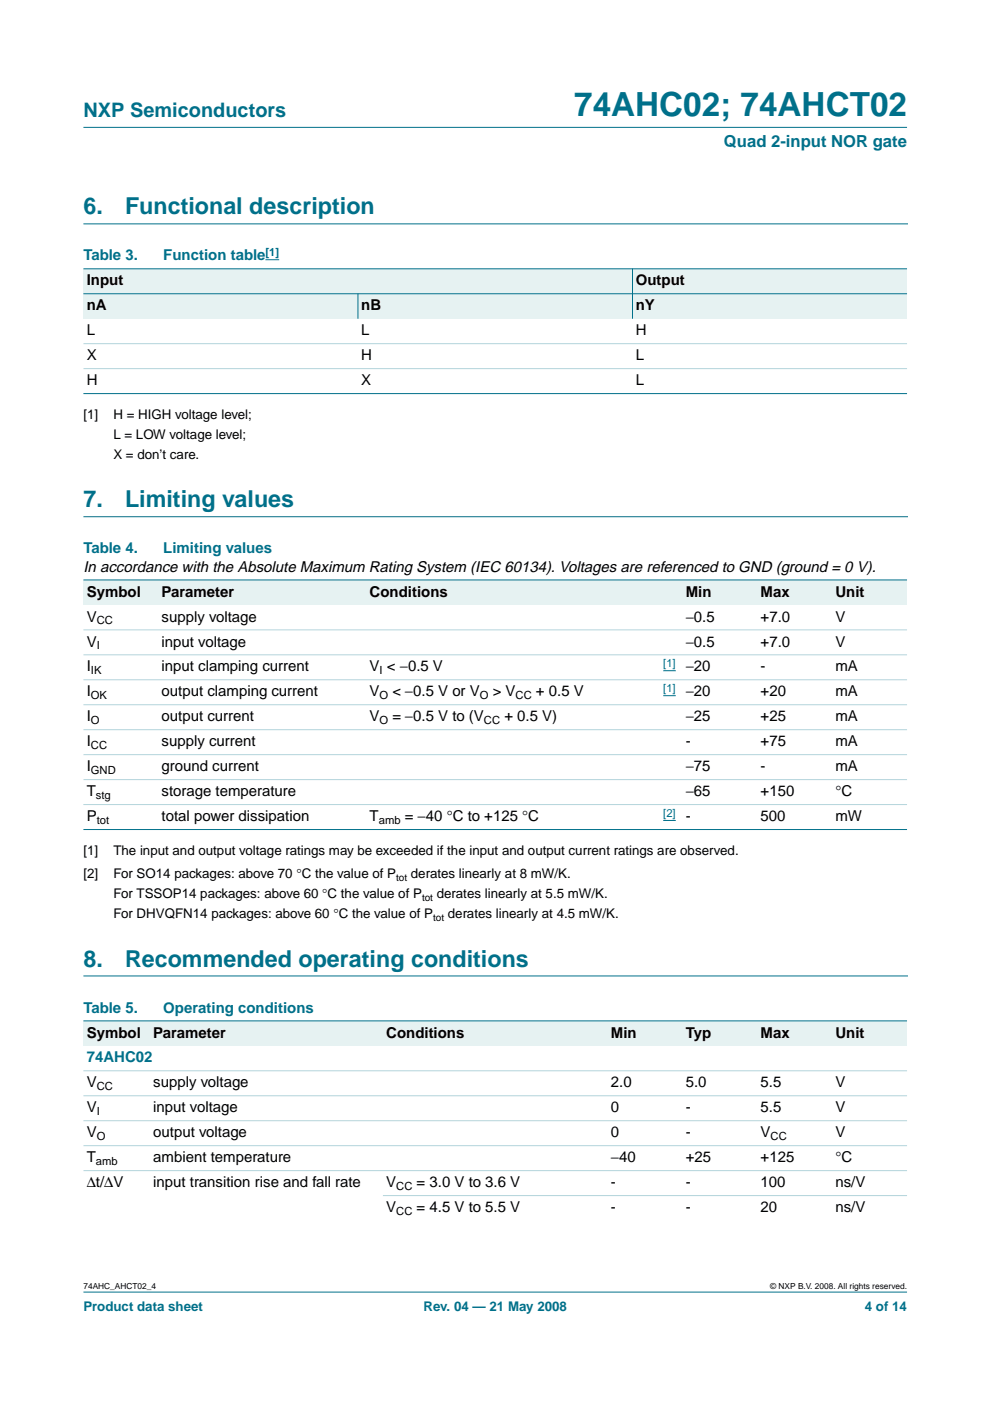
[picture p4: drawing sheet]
<svg xmlns="http://www.w3.org/2000/svg" width="210mm" height="297mm" viewBox="0 0 210 297" stroke-linecap="round" stroke-linejoin="round" font-family="sans-serif">
<defs><g id="words">
<text font-size="7.1" fill="#00708a" x="121.7" y="24.7">74AHC02; 74AHCT02</text>
<g font-size="4.9" fill="#00708a">
<text x="17.7" y="45.5">6.</text>
<text x="26.5" y="45.5">Functional description</text>
<text x="17.7" y="107.6">7.</text>
<text x="26.5" y="107.6">Limiting values</text>
<text x="17.7" y="204.9">8.</text>
<text x="26.5" y="204.9">Recommended operating conditions</text>
</g>
<text font-size="4.2" fill="#00708a" x="17.7" y="24.9">NXP Semiconductors</text>
<text font-size="3.5" fill="#00708a" x="153.5" y="31.1">Quad 2-input NOR gate</text>
<g font-size="3.2" fill="#00708a">
<text x="17.7" y="55.2">Table 3.</text>
<text x="34.6" y="55.2">Function table</text>
<text x="17.7" y="117.3">Table 4.</text>
<text x="34.6" y="117.3">Limiting values</text>
<text x="17.7" y="214.7">Table 5.</text>
<text x="34.6" y="214.7">Operating conditions</text>
<text x="18.4" y="225.3">74AHC02</text>
</g>
<g font-size="3.2">
<text x="18.4" y="60.5">Input</text>
<text x="18.4" y="65.8">nA</text>
<text x="76.6" y="65.8">nB</text>
<text x="134.8" y="60.5">Output</text>
<text x="134.8" y="65.8">nY</text>
<text x="18.4" y="71.1">L</text>
<text x="76.6" y="71.1">L</text>
<text x="134.8" y="71.1">H</text>
<text x="18.4" y="76.4">X</text>
<text x="76.6" y="76.4">H</text>
<text x="134.8" y="76.4">L</text>
<text x="18.4" y="81.7">H</text>
<text x="76.6" y="81.7">X</text>
<text x="134.8" y="81.7">L</text>
<text x="17.7" y="121.2">In accordance with the Absolute Maximum Rating System (IEC 60134). Voltages are referenced to GND (ground = 0 V).</text>
<text x="18.4" y="126.5">Symbol</text>
<text x="18.4" y="131.8">V</text>
<text x="34.3" y="126.5">Parameter</text>
<text x="34.3" y="131.8">supply voltage</text>
<text x="78.4" y="126.5">Conditions</text>
<text x="145.4" y="126.5">Min</text>
<text x="145.4" y="131.8">−0.5</text>
<text x="161.3" y="131.8">+7.0</text>
<text x="161.3" y="126.5">Max</text>
<text x="177.1" y="131.8">V</text>
<text x="177.1" y="126.5">Unit</text>
<text x="18.4" y="137.1">V</text>
<text x="34.3" y="137.1">input voltage</text>
<text x="145.4" y="137.1">−0.5</text>
<text x="161.3" y="137.1">+7.0</text>
<text x="177.1" y="137.1">V</text>
<text x="18.4" y="142.4">I</text>
<text x="34.3" y="142.4">input clamping current</text>
<text x="78.4" y="142.4">V &lt; −0.5 V</text>
<text x="145.4" y="142.4">−20</text>
<text x="161.3" y="142.4">-</text>
<text x="177.1" y="142.4">mA</text>
<text x="18.4" y="147.7">I</text>
<text x="34.3" y="147.7">output clamping current</text>
<text x="78.4" y="147.7">V</text>
<text x="83.2" y="147.7">&lt; −0.5 V or V</text>
<text x="104.5" y="147.7">&gt; V</text>
<text x="113.6" y="147.7">+ 0.5 V</text>
<text x="145.4" y="147.7">−20</text>
<text x="161.3" y="147.7">+20</text>
<text x="177.1" y="147.7">mA</text>
<text x="18.4" y="152.9">I</text>
<text x="34.3" y="152.9">output current</text>
<text x="78.4" y="152.9">V</text>
<text x="83.2" y="152.9">= −0.5 V to (V</text>
<text x="106.9" y="152.9">+ 0.5 V)</text>
<text x="145.4" y="152.9">−25</text>
<text x="161.3" y="152.9">+25</text>
<text x="177.1" y="152.9">mA</text>
<text x="18.4" y="158.2">I</text>
<text x="34.3" y="158.2">supply current</text>
<text x="145.4" y="158.2">-</text>
<text x="161.3" y="158.2">+75</text>
<text x="177.1" y="158.2">mA</text>
<text x="18.4" y="163.5">I</text>
<text x="34.3" y="163.5">ground current</text>
<text x="145.4" y="163.5">−75</text>
<text x="161.3" y="163.5">-</text>
<text x="177.1" y="163.5">mA</text>
<text x="18.4" y="168.8">T</text>
<text x="34.3" y="168.8">storage temperature</text>
<text x="145.4" y="168.8">−65</text>
<text x="161.3" y="168.8">+150</text>
<text x="177.1" y="168.8">°C</text>
<text x="18.4" y="174.1">P</text>
<text x="34.3" y="174.1">total power dissipation</text>
<text x="78.4" y="174.1">T</text>
<text x="85.8" y="174.1">= −40 °C to +125 °C</text>
<text x="145.4" y="174.1">-</text>
<text x="161.3" y="174.1">500</text>
<text x="177.1" y="174.1">mW</text>
<text x="18.4" y="220">Symbol</text>
<text x="32.5" y="220">Parameter</text>
<text x="81.9" y="220">Conditions</text>
<text x="129.5" y="220">Min</text>
<text x="145.4" y="220">Typ</text>
<text x="161.3" y="220">Max</text>
<text x="177.1" y="220">Unit</text>
<text x="18.4" y="230.6">V</text>
<text x="32.5" y="230.6">supply voltage</text>
<text x="129.5" y="230.6">2.0</text>
<text x="145.4" y="230.6">5.0</text>
<text x="161.3" y="230.6">5.5</text>
<text x="177.1" y="230.6">V</text>
<text x="18.4" y="235.8">V</text>
<text x="32.5" y="235.8">input voltage</text>
<text x="129.5" y="235.8">0</text>
<text x="145.4" y="235.8">-</text>
<text x="161.3" y="235.8">5.5</text>
<text x="177.1" y="235.8">V</text>
<text x="18.4" y="241.1">V</text>
<text x="32.5" y="241.1">output voltage</text>
<text x="129.5" y="241.1">0</text>
<text x="145.4" y="241.1">-</text>
<text x="161.3" y="241.1">V</text>
<text x="177.1" y="241.1">V</text>
<text x="18.4" y="246.4">T</text>
<text x="18.4" y="251.7">∆t/∆V</text>
<text x="32.5" y="251.7">input transition rise and fall rate</text>
<text x="32.5" y="246.4">ambient temperature</text>
<text x="81.9" y="251.7">V</text>
<text x="88.3" y="251.7">= 3.0 V to 3.6 V</text>
<text x="129.5" y="246.4">−40</text>
<text x="129.5" y="251.7">-</text>
<text x="145.4" y="246.4">+25</text>
<text x="145.4" y="251.7">-</text>
<text x="161.3" y="246.4">+125</text>
<text x="161.3" y="251.7">100</text>
<text x="177.1" y="246.4">°C</text>
<text x="177.1" y="251.7">ns/V</text>
<text x="81.9" y="257">V</text>
<text x="88.3" y="257">= 4.5 V to 5.5 V</text>
<text x="129.5" y="257">-</text>
<text x="145.4" y="257">-</text>
<text x="161.3" y="257">20</text>
<text x="177.1" y="257">ns/V</text>
</g>
<g font-size="2.8">
<text x="17.7" y="88.9">[1]</text>
<text x="24" y="88.9">H = HIGH voltage level;</text>
<text x="24" y="93.1">L = LOW voltage level;</text>
<text x="24" y="97.3">X = don’t care.</text>
<text x="17.7" y="181.3">[1]</text>
<text x="24" y="181.3">The input and output voltage ratings may be exceeded if the input and output current ratings are observed.</text>
<text x="17.7" y="186.2">[2]</text>
<text x="24" y="186.2">For SO14 packages: above 70 °C the value of P</text>
<text x="24" y="190.5">For TSSOP14 packages: above 60 °C the value of P</text>
<text x="87.1" y="186.2">derates linearly at 8 mW/K.</text>
<text x="92.6" y="190.5">derates linearly at 5.5 mW/K.</text>
<text x="24" y="194.7">For DHVQFN14 packages: above 60 °C the value of P</text>
<text x="95" y="194.7">derates linearly at 4.5 mW/K.</text>
</g>
<g font-size="2.8" fill="#00708a">
<text x="17.7" y="278">Product data sheet</text>
<text x="89.8" y="278">Rev. 04 — 21 May 2008</text>
<text x="183.4" y="278">4 of 14</text>
</g>
<g font-size="2.4" fill="#00f">
<text x="56.3" y="54.3">[1]</text>
<text x="140.6" y="141.4">[1]</text>
<text x="140.6" y="146.7">[1]</text>
<text x="140.6" y="173.2">[2]</text>
</g>
<g font-size="2.4">
<text x="20.5" y="132.4">CC</text>
<text x="20.5" y="137.6">I</text>
<text x="19.3" y="142.9">IK</text>
<text x="80.5" y="142.9">I</text>
<text x="19.3" y="148.2">OK</text>
<text x="80.5" y="148.2">O</text>
<text x="101.7" y="148.2">O</text>
<text x="109.3" y="148.2">CC</text>
<text x="19.3" y="153.5">O</text>
<text x="80.5" y="153.5">O</text>
<text x="102.6" y="153.5">CC</text>
<text x="19.3" y="158.8">CC</text>
<text x="19.3" y="164.1">GND</text>
<text x="20.3" y="169.4">stg</text>
<text x="20.5" y="174.7">tot</text>
<text x="80.3" y="174.7">amb</text>
<text x="20.5" y="231.1">CC</text>
<text x="20.5" y="236.4">I</text>
<text x="20.5" y="241.7">O</text>
<text x="163.4" y="241.7">CC</text>
<text x="20.3" y="247">amb</text>
<text x="84" y="252.3">CC</text>
<text x="84" y="257.6">CC</text>
</g>
<g font-size="2.1">
<text x="84" y="186.7">tot</text>
<text x="89.5" y="191">tot</text>
<text x="91.8" y="195.2">tot</text>
</g>
<g font-size="1.8">
<text x="17.7" y="273.4">74AHC_AHCT02_4</text>
<text x="163.3" y="273.4">© NXP B.V. 2008. All rights reserved.</text>
</g>
</g></defs>
<g fill="#00708a" stroke="#00708a" stroke-width=".21">
<path d="M17.7 273.9h174.6z"/>
<path d="M17.7 27h174.6z"/>
</g>
<path d="M17.7 47.5h174.7M17.7 109.6h174.7M17.7 206.9h174.7" fill="none" stroke="#00708a" stroke-width=".21"/>
<path d="M56.3 55.1h2.9" fill="none" stroke="#00f" stroke-width=".21"/>
<g fill="#e6f2f2">
<path d="M17.7 57h116.4v5.3h-116.4z" fill-rule="evenodd"/>
<path d="M134.1 57h58.2v5.3h-58.2z" fill-rule="evenodd"/>
<path d="M17.7 62.3h58.2v5.3h-58.2z" fill-rule="evenodd"/>
<path d="M75.9 62.3h58.2v5.3h-58.2z" fill-rule="evenodd"/>
<path d="M134.1 62.3h58.2v5.3h-58.2z" fill-rule="evenodd"/>
</g>
<g fill="#00708a" stroke="#00708a" stroke-width=".21">
<path d="M75.9 62.2v5.4z"/>
<path d="M134.1 56.9v10.7z"/>
<path d="M17.7 57h174.6z"/>
<path d="M17.7 62.3h174.6z"/>
<path d="M17.7 83.4h174.6z"/>
</g>
<g fill="#b3d4db" stroke="#b3d4db" stroke-width=".21">
<path d="M17.7 72.9h174.6z"/>
<path d="M17.7 78.2h174.6z"/>
</g>
<g fill="#e6f2f2">
<path d="M17.7 123h15.9v5.3h-15.9z" fill-rule="evenodd"/>
<path d="M33.6 123h44.1v5.3h-44.1z" fill-rule="evenodd"/>
<path d="M77.7 123h59.9v5.3h-59.9z" fill-rule="evenodd"/>
<path d="M137.6 123h7.1v5.3h-7.1z" fill-rule="evenodd"/>
<path d="M144.7 123h15.9v5.3h-15.9z" fill-rule="evenodd"/>
<path d="M160.6 123h15.8v5.3h-15.8z" fill-rule="evenodd"/>
<path d="M176.4 123h15.9v5.3h-15.9z" fill-rule="evenodd"/>
</g>
<path d="M140.6 142.2h2.7M140.6 147.5h2.7M140.6 174h2.7" fill="none" stroke="#00f" stroke-width=".21"/>
<g fill="#00708a" stroke="#00708a" stroke-width=".21">
<path d="M17.7 123h174.6z"/>
<path d="M17.7 175.9h174.6z"/>
</g>
<g fill="#b3d4db" stroke="#b3d4db" stroke-width=".21">
<path d="M17.7 133.5h174.6z"/>
<path d="M17.7 138.8h174.6z"/>
<path d="M17.7 144.1h174.6z"/>
<path d="M17.7 149.4h174.6z"/>
<path d="M17.7 154.7h174.6z"/>
<path d="M17.7 160h174.6z"/>
<path d="M17.7 165.3h174.6z"/>
<path d="M17.7 170.6h174.6z"/>
</g>
<g fill="#e6f2f2">
<path d="M17.7 216.4h14.1v5.3h-14.1z" fill-rule="evenodd"/>
<path d="M31.8 216.4h49.4v5.3h-49.4z" fill-rule="evenodd"/>
<path d="M81.2 216.4h38.8v5.3h-38.8z" fill-rule="evenodd"/>
<path d="M120 216.4h8.8v5.3h-8.8z" fill-rule="evenodd"/>
<path d="M128.8 216.4h15.9v5.3h-15.9z" fill-rule="evenodd"/>
<path d="M144.7 216.4h15.9v5.3h-15.9z" fill-rule="evenodd"/>
<path d="M160.6 216.4h15.8v5.3h-15.8z" fill-rule="evenodd"/>
<path d="M176.4 216.4h15.9v5.3h-15.9z" fill-rule="evenodd"/>
</g>
<path d="M17.7 216.4h174.6z" fill="#00708a" stroke="#00708a" stroke-width=".21"/>
<g fill="#b3d4db" stroke="#b3d4db" stroke-width=".21">
<path d="M17.7 227h174.6z"/>
<path d="M17.7 232.3h174.6z"/>
<path d="M17.7 237.6h174.6z"/>
<path d="M17.7 242.9h174.6z"/>
<path d="M17.7 248.2h174.6z"/>
<path d="M81.2 253.5h111.1z"/>
</g>
<use href="#words"/>
</svg>
